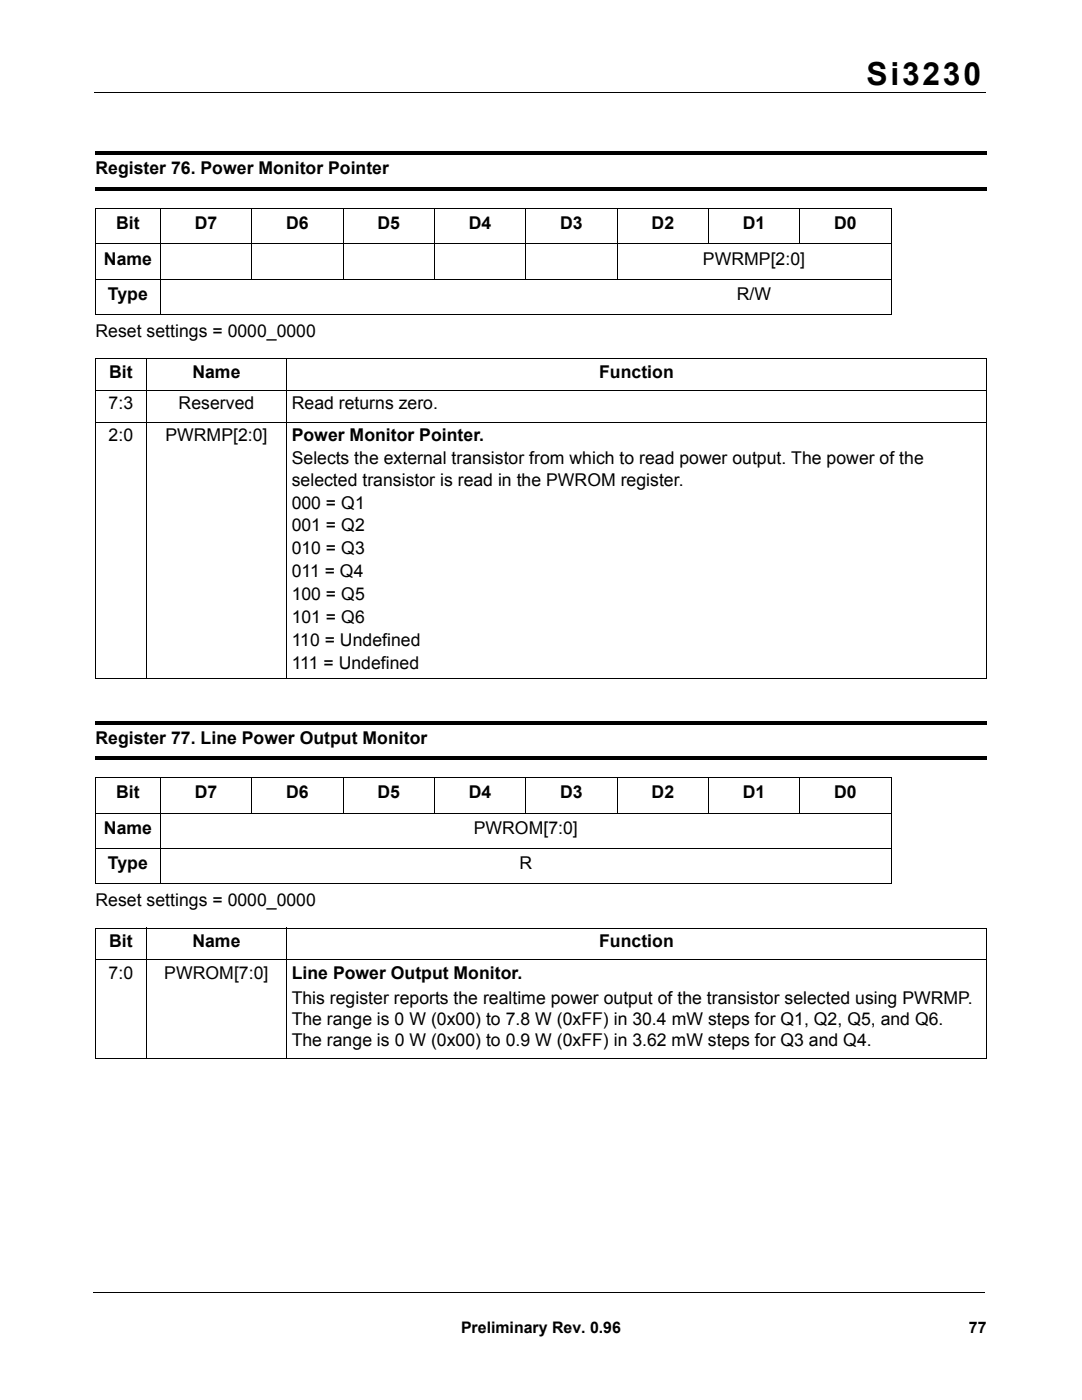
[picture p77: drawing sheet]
<svg xmlns="http://www.w3.org/2000/svg" width="216mm" height="279mm" viewBox="0 0 216 279" stroke-linecap="round" stroke-linejoin="round" font-family="sans-serif">
<defs><g id="words">
<text font-size="6.3" x="172.9" y="16.9">Si3230</text>
<g font-size="3.5">
<text x="19" y="34.8">Register 76. Power Monitor Pointer</text>
<text x="23.2" y="45.7">Bit</text>
<text x="38.9" y="45.7">D7</text>
<text x="57.1" y="45.7">D6</text>
<text x="75.3" y="45.7">D5</text>
<text x="93.6" y="45.7">D4</text>
<text x="111.8" y="45.7">D3</text>
<text x="130" y="45.7">D2</text>
<text x="148.2" y="45.7">D1</text>
<text x="166.4" y="45.7">D0</text>
<text x="20.7" y="52.8">Name</text>
<text x="140.3" y="52.8">PWRMP[2:0]</text>
<text x="21.5" y="59.9">Type</text>
<text x="147" y="59.9">R/W</text>
<text x="19" y="67.3">Reset settings = 0000_0000</text>
<text x="21.8" y="75.4">Bit</text>
<text x="38.4" y="75.4">Name</text>
<text x="119.6" y="75.4">Function</text>
<text x="21.7" y="81.7">7:3</text>
<text x="35.6" y="81.7">Reserved</text>
<text x="58.2" y="81.7">Read returns zero.</text>
<text x="21.7" y="88.1">2:0</text>
<text x="33" y="88.1">PWRMP[2:0]</text>
<text x="58.2" y="88.1">Power Monitor Pointer.</text>
<text x="58.2" y="92.7">Selects the external transistor from which to read power output. The power of the</text>
<text x="58.2" y="96.9">selected transistor is read in the PWROM register.</text>
<text x="58.2" y="101.5">000 = Q1</text>
<text x="58.2" y="106.1">001 = Q2</text>
<text x="58.2" y="110.7">010 = Q3</text>
<text x="58.2" y="115.3">011 = Q4</text>
<text x="58.2" y="119.8">100 = Q5</text>
<text x="58.2" y="124.4">101 = Q6</text>
<text x="58.2" y="129">110 = Undefined</text>
<text x="58.2" y="133.6">111 = Undefined</text>
<text x="19" y="148.4">Register 77. Line Power Output Monitor</text>
<text x="23.2" y="159.3">Bit</text>
<text x="38.9" y="159.3">D7</text>
<text x="57.1" y="159.3">D6</text>
<text x="75.3" y="159.3">D5</text>
<text x="93.6" y="159.3">D4</text>
<text x="111.8" y="159.3">D3</text>
<text x="130" y="159.3">D2</text>
<text x="148.2" y="159.3">D1</text>
<text x="166.4" y="159.3">D0</text>
<text x="20.7" y="166.4">Name</text>
<text x="94.5" y="166.4">PWROM[7:0]</text>
<text x="21.5" y="173.5">Type</text>
<text x="103.7" y="173.5">R</text>
<text x="19" y="180.9">Reset settings = 0000_0000</text>
<text x="21.8" y="189">Bit</text>
<text x="38.4" y="189">Name</text>
<text x="119.6" y="189">Function</text>
<text x="21.7" y="195.3">7:0</text>
<text x="32.8" y="195.3">PWROM[7:0]</text>
<text x="58.2" y="195.3">Line Power Output Monitor.</text>
<text x="58.2" y="200.3">This register reports the realtime power output of the transistor selected using PWRMP.</text>
<text x="58.2" y="204.5">The range is 0 W (0x00) to 7.8 W (0xFF) in 30.4 mW steps for Q1, Q2, Q5, and Q6.</text>
<text x="58.2" y="208.7">The range is 0 W (0x00) to 0.9 W (0xFF) in 3.62 mW steps for Q3 and Q4.</text>
</g>
<g font-size="3.2">
<text x="92" y="266">Preliminary Rev. 0.96</text>
<text x="193.3" y="266">77</text>
</g>
</g></defs>
<path d="M18.8 18.4h177.8M18.6 257.9h177.8" fill="none" stroke="#000" stroke-width=".2"/>
<g fill="#fff">
<path d="M19.1 259.4h38.1v14.5h-38.1z"/>
<path d="M19 28.9h177.8v3.5h-177.8z"/>
</g>
<path d="M19 30.3h177.8v.7h-177.8z" fill="#000"/>
<path d="M19 36h177.8v3.5h-177.8z" fill="#fff"/>
<path d="M19 37.3h177.8v.7h-177.8z" fill="#000"/>
<path d="M19 142.5h177.8v3.5h-177.8z" fill="#fff"/>
<path d="M19 143.9h177.8v.7h-177.8z" fill="#000"/>
<path d="M19 149.6h177.8v3.5h-177.8z" fill="#fff"/>
<path d="M19 150.9h177.8v.7h-177.8z" fill="#000"/>
<g fill="none" stroke="#000" stroke-width=".2">
<path d="M19 41.6h158.9M19 48.7h158.9M19 55.7h158.9M19 41.7v21M32 41.6v21.3M50.2 41.6v14.2M68.5 41.6v14.2M86.7 41.6v14.2M104.9 41.6v14.2M123.1 41.6v14.2M141.4 41.6v7.1M159.6 41.6v7.1"/>
<path d="M177.8 41.7v21M19 62.8h158.9M19 71.6h177.9M19 78h177.9M19 71.7v63.7M29.2 71.5v64.1M57.1 71.5v64.1M196.8 71.7v63.7M19 84.3h177.9M19 135.5h177.9M19 155.2h158.9M19 155.3v21"/>
<path d="M32 155.2v21.3M50.2 155.2v7.1M68.5 155.2v7.1M86.7 155.2v7.1M104.9 155.2v7.1M123.1 155.2v7.1M141.4 155.2v7.1M159.6 155.2v7.1M177.8 155.3v21M19 162.3h158.9M19 169.4h158.9M19 176.4h158.9"/>
<path d="M19 185.2h177.9M19 191.6h177.9M19 185.3v25.9M29.2 185.1v26.3M57.1 185.1v26.3M196.8 185.3v25.9M19 211.3h177.9"/>
</g>
<use href="#words"/>
</svg>
